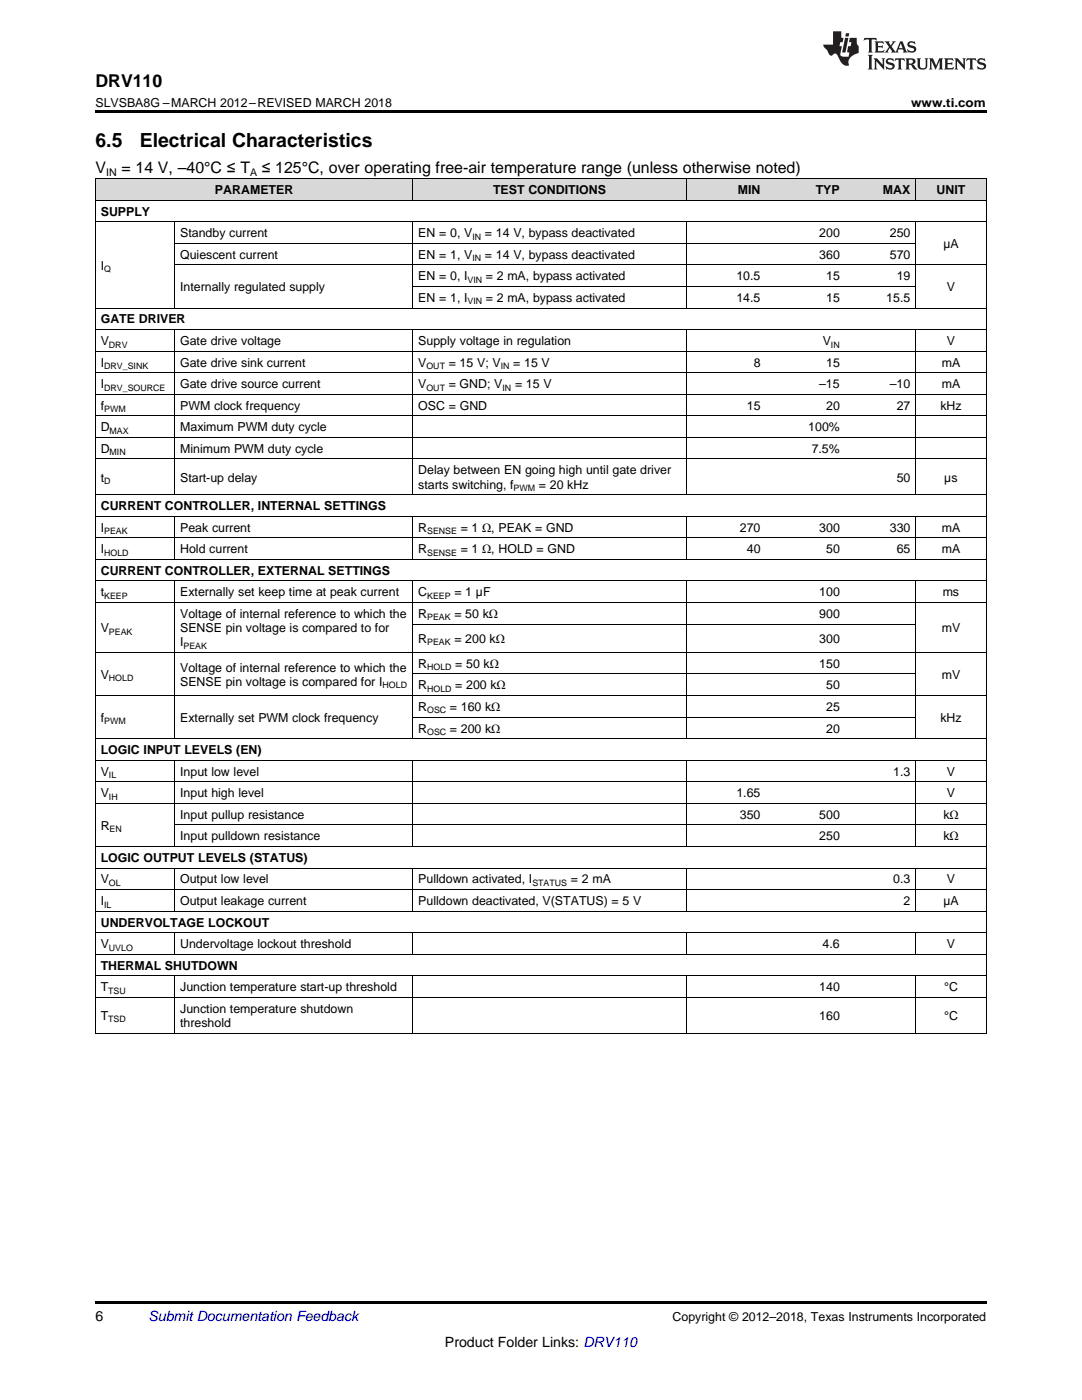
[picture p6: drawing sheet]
<svg xmlns="http://www.w3.org/2000/svg" width="216mm" height="279mm" viewBox="0 0 216 279" stroke-linecap="round" stroke-linejoin="round" font-family="sans-serif">
<defs><g id="words">
<g font-size="3.9">
<text x="19" y="29.3">6.5</text>
<text x="27.9" y="29.3">Electrical Characteristics</text>
</g>
<text font-size="3.5" x="19" y="17.3">DRV110</text>
<g font-size="3.2">
<text x="19" y="34.4">V</text>
<text x="24.2" y="34.4">= 14 V, –40°C ≤ T</text>
<text x="52.2" y="34.4">≤ 125°C, over operating free-air temperature range (unless otherwise noted)</text>
</g>
<g font-size="2.8">
<text x="19" y="263.6">6</text>
<text x="88.8" y="268.9">Product Folder Links: DRV110</text>
</g>
<text font-size="2.8" fill="#0000c8" x="29.6" y="263.6">Submit Documentation Feedback</text>
<g font-size="2.5">
<text x="19" y="21.4">SLVSBA8G –MARCH 2012–REVISED MARCH 2018</text>
<text x="181.8" y="21.4">www.ti.com</text>
<text x="42.9" y="38.7">PARAMETER</text>
<text x="98.4" y="38.7">TEST CONDITIONS</text>
<text x="147.2" y="38.7">MIN</text>
<text x="162.8" y="38.7">TYP</text>
<text x="176.2" y="38.7">MAX</text>
<text x="186.9" y="38.7">UNIT</text>
<text x="20.1" y="43">SUPPLY</text>
<text x="35.9" y="47.3">Standby current</text>
<text x="83.5" y="47.3">EN = 0, V</text>
<text x="96.8" y="47.3">= 14 V, bypass deactivated</text>
<text x="163.5" y="47.3">200</text>
<text x="177.6" y="47.3">250</text>
<text x="20.1" y="53.8">I</text>
<text x="35.9" y="51.6">Quiescent current</text>
<text x="83.5" y="51.6">EN = 1, V</text>
<text x="96.8" y="51.6">= 14 V, bypass deactivated</text>
<text x="163.5" y="51.6">360</text>
<text x="177.6" y="51.6">570</text>
<text x="188.2" y="49.5">µA</text>
<text x="35.9" y="58.1">Internally regulated supply</text>
<text x="83.5" y="56">EN = 0, I</text>
<text x="96.9" y="56">= 2 mA, bypass activated</text>
<text x="146.9" y="56">10.5</text>
<text x="164.9" y="56">15</text>
<text x="178.9" y="56">19</text>
<text x="188.9" y="58.1">V</text>
<text x="20.1" y="64.6">GATE DRIVER</text>
<text x="83.5" y="60.3">EN = 1, I</text>
<text x="96.9" y="60.3">= 2 mA, bypass activated</text>
<text x="146.9" y="60.3">14.5</text>
<text x="164.9" y="60.3">15</text>
<text x="176.8" y="60.3">15.5</text>
<text x="20.1" y="68.9">V</text>
<text x="35.9" y="68.9">Gate drive voltage</text>
<text x="83.5" y="68.9">Supply voltage in regulation</text>
<text x="164.2" y="68.9">V</text>
<text x="188.9" y="68.9">V</text>
<text x="20.1" y="73.2">I</text>
<text x="20.1" y="77.5">I</text>
<text x="35.9" y="73.2">Gate drive sink current</text>
<text x="35.9" y="77.5">Gate drive source current</text>
<text x="83.5" y="73.2">V</text>
<text x="83.5" y="77.5">V</text>
<text x="89.5" y="73.2">= 15 V; V</text>
<text x="89.5" y="77.5">= GND; V</text>
<text x="102.4" y="73.2">= 15 V</text>
<text x="102.8" y="77.5">= 15 V</text>
<text x="150.4" y="73.2">8</text>
<text x="163.5" y="77.5">–15</text>
<text x="164.9" y="73.2">15</text>
<text x="177.6" y="77.5">–10</text>
<text x="187.9" y="73.2">mA</text>
<text x="187.9" y="77.5">mA</text>
<text x="20.1" y="81.8">f</text>
<text x="35.9" y="81.8">PWM clock frequency</text>
<text x="83.5" y="81.8">OSC = GND</text>
<text x="149" y="81.8">15</text>
<text x="164.9" y="81.8">20</text>
<text x="178.9" y="81.8">27</text>
<text x="187.6" y="81.8">kHz</text>
<text x="20.1" y="86.1">D</text>
<text x="35.9" y="86.1">Maximum PWM duty cycle</text>
<text x="161.3" y="86.1">100%</text>
<text x="20.1" y="90.4">D</text>
<text x="35.9" y="90.4">Minimum PWM duty cycle</text>
<text x="83.5" y="94.7">Delay between EN going high until gate driver</text>
<text x="162" y="90.4">7.5%</text>
<text x="20.1" y="96.1">t</text>
<text x="20.1" y="101.8">CURRENT CONTROLLER, INTERNAL SETTINGS</text>
<text x="35.9" y="96.1">Start-up delay</text>
<text x="83.5" y="97.5">starts switching, f</text>
<text x="107.5" y="97.5">= 20 kHz</text>
<text x="178.9" y="96.1">50</text>
<text x="188.4" y="96.1">µs</text>
<text x="20.1" y="106.1">I</text>
<text x="35.9" y="106.1">Peak current</text>
<text x="83.5" y="106.1">R</text>
<text x="91.9" y="106.1">= 1 Ω, PEAK = GND</text>
<text x="147.6" y="106.1">270</text>
<text x="163.5" y="106.1">300</text>
<text x="177.6" y="106.1">330</text>
<text x="187.9" y="106.1">mA</text>
<text x="20.1" y="110.4">I</text>
<text x="35.9" y="110.4">Hold current</text>
<text x="83.5" y="110.4">R</text>
<text x="91.9" y="110.4">= 1 Ω, HOLD = GND</text>
<text x="149" y="110.4">40</text>
<text x="164.9" y="110.4">50</text>
<text x="178.9" y="110.4">65</text>
<text x="187.9" y="110.4">mA</text>
<text x="20.1" y="114.7">CURRENT CONTROLLER, EXTERNAL SETTINGS</text>
<text x="20.1" y="119">t</text>
<text x="35.9" y="119">Externally set keep time at peak current</text>
<text x="83.5" y="119">C</text>
<text x="90.7" y="119">= 1 µF</text>
<text x="163.5" y="119">100</text>
<text x="188.1" y="119">ms</text>
<text x="35.9" y="123.3">Voltage of internal reference to which the</text>
<text x="83.5" y="123.3">R</text>
<text x="90.7" y="123.3">= 50 kΩ</text>
<text x="163.5" y="123.3">900</text>
<text x="20.1" y="126.2">V</text>
<text x="35.9" y="126.2">SENSE pin voltage is compared to for</text>
<text x="35.9" y="129">I</text>
<text x="83.5" y="128.3">R</text>
<text x="90.7" y="128.3">= 200 kΩ</text>
<text x="163.5" y="128.3">300</text>
<text x="187.9" y="126.2">mV</text>
<text x="20.1" y="135.4">V</text>
<text x="35.9" y="134">Voltage of internal reference to which the</text>
<text x="35.9" y="136.8">SENSE pin voltage is compared for I</text>
<text x="83.5" y="133.3">R</text>
<text x="83.5" y="137.6">R</text>
<text x="90.8" y="133.3">= 50 kΩ</text>
<text x="90.8" y="137.6">= 200 kΩ</text>
<text x="163.5" y="133.3">150</text>
<text x="164.9" y="137.6">50</text>
<text x="187.9" y="135.4">mV</text>
<text x="83.5" y="141.9">R</text>
<text x="89.8" y="141.9">= 160 kΩ</text>
<text x="164.9" y="141.9">25</text>
<text x="20.1" y="144">f</text>
<text x="35.9" y="144">Externally set PWM clock frequency</text>
<text x="83.5" y="146.2">R</text>
<text x="89.8" y="146.2">= 200 kΩ</text>
<text x="164.9" y="146.2">20</text>
<text x="187.6" y="144">kHz</text>
<text x="20.1" y="150.5">LOGIC INPUT LEVELS (EN)</text>
<text x="20.1" y="154.8">V</text>
<text x="35.9" y="154.8">Input low level</text>
<text x="178.2" y="154.8">1.3</text>
<text x="188.9" y="154.8">V</text>
<text x="20.1" y="159.1">V</text>
<text x="35.9" y="159.1">Input high level</text>
<text x="146.9" y="159.1">1.65</text>
<text x="188.9" y="159.1">V</text>
<text x="20.1" y="165.6">R</text>
<text x="35.9" y="163.4">Input pullup resistance</text>
<text x="35.9" y="167.7">Input pulldown resistance</text>
<text x="147.6" y="163.4">350</text>
<text x="163.5" y="163.4">500</text>
<text x="163.5" y="167.7">250</text>
<text x="188.2" y="163.4">kΩ</text>
<text x="188.2" y="167.7">kΩ</text>
<text x="20.1" y="172">LOGIC OUTPUT LEVELS (STATUS)</text>
<text x="20.1" y="176.3">V</text>
<text x="35.9" y="176.3">Output low level</text>
<text x="83.5" y="176.3">Pulldown activated, I</text>
<text x="113.9" y="176.3">= 2 mA</text>
<text x="178.2" y="176.3">0.3</text>
<text x="188.9" y="176.3">V</text>
<text x="20.1" y="180.6">I</text>
<text x="20.1" y="184.9">UNDERVOLTAGE LOCKOUT</text>
<text x="35.9" y="180.6">Output leakage current</text>
<text x="83.5" y="180.6">Pulldown deactivated, V(STATUS) = 5 V</text>
<text x="180.3" y="180.6">2</text>
<text x="188.2" y="180.6">µA</text>
<text x="20.1" y="189.2">V</text>
<text x="35.9" y="189.2">Undervoltage lockout threshold</text>
<text x="164.1" y="189.2">4.6</text>
<text x="188.9" y="189.2">V</text>
<text x="20.1" y="193.5">THERMAL SHUTDOWN</text>
<text x="20.1" y="197.8">T</text>
<text x="35.9" y="197.8">Junction temperature start-up threshold</text>
<text x="163.5" y="197.8">140</text>
<text x="188.4" y="197.8">°C</text>
<text x="20.1" y="203.6">T</text>
<text x="35.9" y="202.1">Junction temperature shutdown</text>
<text x="163.5" y="203.6">160</text>
<text x="188.4" y="203.6">°C</text>
<text x="35.9" y="205">threshold</text>
<text x="134.2" y="263.6">Copyright © 2012–2018, Texas Instruments Incorporated</text>
</g>
<g font-size="2.1">
<text x="21.2" y="35.1">IN</text>
<text x="49.9" y="35.1">A</text>
</g>
<g font-size="1.8">
<text x="94.3" y="47.8">IN</text>
<text x="94.3" y="52.1">IN</text>
<text x="20.8" y="54.3">Q</text>
<text x="93.3" y="56.4">VIN</text>
<text x="93.3" y="60.7">VIN</text>
<text x="21.7" y="69.4">DRV</text>
<text x="165.8" y="69.4">IN</text>
<text x="20.8" y="73.7">DRV_SINK</text>
<text x="20.8" y="78">DRV_SOURCE</text>
<text x="85.1" y="73.7">OUT</text>
<text x="85.1" y="78">OUT</text>
<text x="99.9" y="73.7">IN</text>
<text x="100.3" y="78">IN</text>
<text x="20.8" y="82.3">PWM</text>
<text x="21.9" y="86.6">MAX</text>
<text x="21.9" y="90.9">MIN</text>
<text x="20.8" y="96.6">D</text>
<text x="102.5" y="98">PWM</text>
<text x="20.8" y="106.6">PEAK</text>
<text x="85.2" y="106.6">SENSE</text>
<text x="20.8" y="110.9">HOLD</text>
<text x="85.2" y="110.9">SENSE</text>
<text x="20.8" y="119.5">KEEP</text>
<text x="85.2" y="119.5">KEEP</text>
<text x="85.2" y="123.8">PEAK</text>
<text x="21.7" y="126.6">PEAK</text>
<text x="36.6" y="129.5">PEAK</text>
<text x="85.2" y="128.8">PEAK</text>
<text x="21.7" y="135.9">HOLD</text>
<text x="76.3" y="137.3">HOLD</text>
<text x="85.2" y="133.8">HOLD</text>
<text x="85.2" y="138.1">HOLD</text>
<text x="85.2" y="142.4">OSC</text>
<text x="20.8" y="144.5">PWM</text>
<text x="85.2" y="146.7">OSC</text>
<text x="21.7" y="155.3">IL</text>
<text x="21.7" y="159.6">IH</text>
<text x="21.9" y="166.1">EN</text>
<text x="21.7" y="176.8">OL</text>
<text x="106.2" y="176.8">STATUS</text>
<text x="20.8" y="181.1">IL</text>
<text x="21.7" y="189.7">UVLO</text>
<text x="21.6" y="198.3">TSU</text>
<text x="21.6" y="204">TSD</text>
</g>
</g></defs>
<g fill="#d8d8d8">
<path d="M19 35.7h15.9v4.3h-15.9z"/>
<path d="M34.9 35.7h47.5v4.3h-47.5z"/>
<path d="M82.4 35.7h54.6v4.3h-54.6z"/>
<path d="M137 35.7h15.8v4.3h-15.8z"/>
<path d="M152.8 35.7h15.9v4.3h-15.9z"/>
<path d="M168.7 35.7h14v4.3h-14z"/>
<path d="M182.7 35.7h14.1v4.3h-14.1z"/>
</g>
<path d="M19 22h177.8v.5h-177.8zM19 206.2h.2zM82.3 206.2h.1zM136.9 206.2h.1zM152.7 206.2h.1zM168.6 206.2h.1zM182.6 206.2h.1zM196.7 206.2h.1zM19 259.7h177.8v.5h-177.8z" fill="#000"/>
<g fill="none" stroke="#000" stroke-width=".2">
<path d="M19 40h177.8M19 35.6h177.8M19.1 35.7v170.5M82.4 35.7v4.3M136.9 35.7v4.3M182.7 35.7v4.3M196.8 35.7v170.5M19 44.3h177.8M34.8 44.3v17.2M34.9 52.9h161.9M34.9 48.6h147.8M82.4 44.3v17.2"/>
<path d="M82.4 57.2h100.3M136.9 44.3v17.2M182.7 44.3v17.2M19 78.7h177.8M19 74.4h177.8M19 70.1h177.8M19 65.8h177.8M19 61.5h177.8M34.8 65.8v33M82.4 65.8v33M136.9 65.8v33M182.7 65.8v33"/>
<path d="M19 98.7h177.8M19 91.6h177.8M19 87.3h177.8M19 83h177.8M19 115.9h177.8M19 111.6h177.8M19 107.3h177.8M19 103h177.8M34.8 103v8.7M34.8 116v31.5M82.4 103v8.7M82.4 116v31.5"/>
<path d="M136.9 103v8.7M136.9 116v31.5M182.7 103v8.7M182.7 116v31.5M19 138.8h177.8M19 130.2h177.8M19 120.2h177.8M82.4 134.5h100.3M82.4 124.5h100.3M19 156h177.8M19 151.7h177.8M19 147.4h177.8"/>
<path d="M34.8 151.7v17.3M82.4 151.7v17.3M82.4 143.1h100.3M136.9 151.7v17.3M182.7 151.7v17.3M19 177.5h177.8M19 173.2h177.8M19 168.9h177.8M19 160.3h177.8M34.8 173.2v8.7M34.9 164.6h161.9M82.4 173.2v8.7"/>
<path d="M136.9 173.2v8.7M182.7 173.2v8.7M19 199.1h177.8M19 194.8h177.8M19 190.4h177.8M19 186.1h177.8M19 181.8h177.8M34.8 186.2v4.3M34.8 194.8v11.4M82.4 186.2v4.3M82.4 194.8v11.4M136.9 186.2v4.3"/>
<path d="M136.9 194.8v11.4M182.7 186.2v4.3M182.7 194.8v11.4M19 206.2h177.8"/>
</g>
<g fill="#231f20">
<path d="M172.5 7.6l-.1 .5 .4-.2h.6v.1v2.1l-.2 .4h.9l-.2-.4v-2.1l.1-.1h.5l.5 .2-.2-.5zM174.5 8.3l.2 .3v1.5l-.2 .4h1.8l.2-.6a1.04 1.04 0 0 1-1.3 .2v-.7h.6l.3 .2v-.6l-.3 .2h-.6v-.6l.8-.1 .4 .3-.2-.5zM176.5 8.3l.9 1.1-.9 1.1h.8l-.2-.2 .4-.7 .5 .7-.2 .2h1.5l-.2-.2 .2-.4h.9l.1 .4-.2 .2h1l-.3-.3-.7-1.9h-.5l-.9 2-.8-1 .9-1h-.8l.1 .3-.4 .5-.3-.6 .1-.2zM179.7 8.6l.4 1h-.7zM181.3 8.4a.63 .63 0 0 0-.2 .7 .63 .63 0 0 0 .6 .4l.6 .2 .1 .2a.75 .75 0 0 1-.7 .4 .75 .75 0 0 1-.6-.5l.1 .7 .1-.1a1.11 1.11 0 0 0 1.5-.6 1.13 1.13 0 0 0-1.2-.8l-.1-.4a1.04 1.04 0 0 1 1.2 .2l-.2-.5-.2 .1-.4-.2zM173.2 10.9l.2 .4v2.2l-.2 .4h1l-.3-.4v-2.2l.3-.4zM174.3 11.6l.3 .4v1.5l-.3 .4h.8l-.2-.4v-1.3l1.5 1.7v-1.9l.2-.4h-.7l.2 .4v.9l-1.1-1.3zM177 11.8a.62 .62 0 0 0-.2 .7 .62 .62 0 0 0 .6 .4l.6 .1 .1 .3a.76 .76 0 0 1-.7 .3 .76 .76 0 0 1-.7-.4l.2 .7 .1-.1a1.11 1.11 0 0 0 1.5-.6 1.13 1.13 0 0 0-1.2-.8l-.1-.4a1.04 1.04 0 0 1 1.2 .2l-.2-.6-.2 .1-.5-.1zM178.7 11.6l-.2 .6a.61 .61 0 0 1 .8-.3v1.6l-.2 .4h.9l-.2-.4v-1.6a.63 .63 0 0 1 .7 .3l-.1-.6zM180.6 11.6l.3 .4v1.5l-.3 .4h1l-.2-.2-.1-.8 .6 .2a.76 .76 0 0 0 1.2 .7l-1-1a.58 .58 0 0 0 .6-.5 .58 .58 0 0 0-.5-.6zM181.4 11.9h.1a.45 .45 0 0 1 .5 .1 .45 .45 0 0 1 .1 .5l-.8 .2zM182.9 11.6l.2 .2a2.17 2.17 0 0 0 .3 1.9 .99 .99 0 0 0 1.6-.6v-1.1l.2-.4h-.7l.2 .2a1.92 1.92 0 0 1-.2 1.8 .6 .6 0 0 1-.9-.5v-1.1l.2-.4zM185.4 11.6l.2 .4v1.5l-.2 .4h.7l-.2-.4v-1.4l.8 1.8 .8-1.8v1.4l-.2 .4h.9l-.2-.4v-1.5l.2-.4h-.8l-.6 1.5-.6-1.5zM188.4 11.6l.2 .4v1.5l-.2 .4h1.8l.1-.6a1.04 1.04 0 0 1-1.2 .1v-.6h.5l.4 .2v-.6l-.4 .2h-.5v-.7h.8l.3 .3-.1-.6zM190.5 11.6l.2 .4v1.5l-.2 .4h.7l-.2-.4v-1.3l1.5 1.7v-1.9l.2-.4h-.7l.2 .4v.9l-1.1-1.3zM192.9 11.6l-.1 .6a.61 .61 0 0 1 .7-.3l.1 1.6-.3 .4h1l-.3-.4 .1-1.6a.63 .63 0 0 1 .7 .3l-.1-.6zM195.2 11.8a.62 .62 0 0 0-.2 .7 .62 .62 0 0 0 .6 .4l.6 .1 .1 .3a.76 .76 0 0 1-.7 .3 .76 .76 0 0 1-.6-.4l.1 .7 .1-.1a1.11 1.11 0 0 0 1.6-.6 1.13 1.13 0 0 0-1.3-.8l-.1-.4a1.04 1.04 0 0 1 1.2 .2l-.1-.6-.2 .1-.5-.1z"/>
<path d="M166.2 6.3v2.6h-1.9v.4l.8 .9a.91 .91 0 0 0 1 .8 .56 .56 0 0 1 .5-.3 .56 .56 0 0 1 .5 .3l.4 .8a1.53 1.53 0 0 0 1.9 1.2 1.54 1.54 0 0 1 1-2.1l.9-.3v-1.4a1.52 1.52 0 0 1-.4-1.6h-1.3l-.2 .8h.5l-.2 .8h-.5l-.1 1v.2l.4 .1-.2 .8a1.93 1.93 0 0 1-1.6-.3l.3-1.8h-.5l.2-.8h.4l.2-.8h-.4v-1.3zM168.6 7.6l-.6 2.9h.7l.6-2.9zM168.8 6.6l-.1 .7h.6l.2-.7z"/>
</g>
<use href="#words"/>
</svg>
